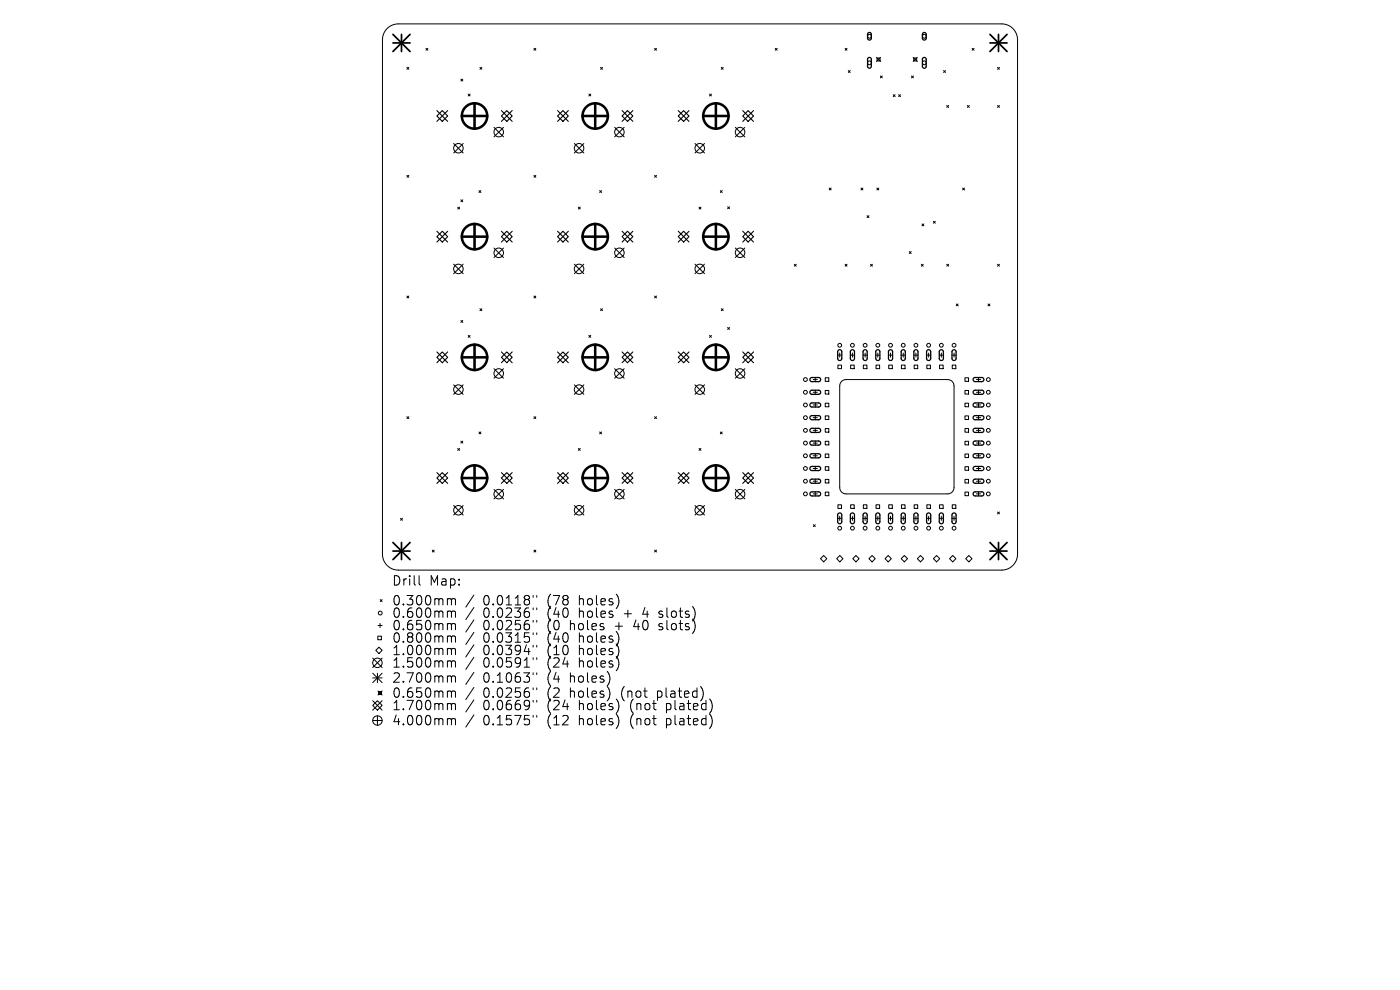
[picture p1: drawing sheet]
<svg xmlns="http://www.w3.org/2000/svg" width="297mm" height="210mm" viewBox="0 0 297 210" stroke-linecap="round" stroke-linejoin="round" font-family="sans-serif">
<defs><g id="words">
<g font-size="2.8">
<text x="83.1" y="124.5">Drill</text>
<text x="91.1" y="124.5">Map:</text>
<text x="83.1" y="128.7">0.300mm</text>
<text x="83.1" y="131.3">0.600mm</text>
<text x="102.5" y="128.7">0.0118&quot;</text>
<text x="102.5" y="131.3">0.0236&quot;</text>
<text x="116.2" y="128.7">(78</text>
<text x="116.2" y="131.3">(40</text>
<text x="123.1" y="128.7">holes)</text>
<text x="123.1" y="131.3">holes</text>
<text x="132.8" y="131.3">+</text>
<text x="137" y="131.3">4</text>
<text x="140.7" y="131.3">slots)</text>
<text x="83.1" y="134">0.650mm</text>
<text x="83.1" y="136.6">0.800mm</text>
<text x="102.5" y="134">0.0256&quot;</text>
<text x="102.5" y="136.6">0.0315&quot;</text>
<text x="116.2" y="134">(0</text>
<text x="116.2" y="136.6">(40</text>
<text x="121.2" y="134">holes</text>
<text x="123.1" y="136.6">holes)</text>
<text x="130.9" y="134">+</text>
<text x="135.1" y="134">40</text>
<text x="140.7" y="134">slots)</text>
<text x="83.1" y="139.3">1.000mm</text>
<text x="83.1" y="141.9">1.500mm</text>
<text x="102.5" y="139.3">0.0394&quot;</text>
<text x="102.5" y="141.9">0.0591&quot;</text>
<text x="116.2" y="139.3">(10</text>
<text x="116.2" y="141.9">(24</text>
<text x="123.1" y="139.3">holes)</text>
<text x="123.1" y="141.9">holes)</text>
<text x="83.1" y="145.1">2.700mm</text>
<text x="83.1" y="148.3">0.650mm</text>
<text x="102.5" y="145.1">0.1063&quot;</text>
<text x="102.5" y="148.3">0.0256&quot;</text>
<text x="116.2" y="145.1">(4</text>
<text x="116.2" y="148.3">(2</text>
<text x="121.2" y="145.1">holes)</text>
<text x="121.2" y="148.3">holes)</text>
<text x="132.3" y="148.3">(not</text>
<text x="140.1" y="148.3">plated)</text>
<text x="83.1" y="150.9">1.700mm</text>
<text x="83.1" y="154.1">4.000mm</text>
<text x="102.5" y="150.9">0.0669&quot;</text>
<text x="102.5" y="154.1">0.1575&quot;</text>
<text x="116.2" y="150.9">(24</text>
<text x="116.2" y="154.1">(12</text>
<text x="123.1" y="150.9">holes)</text>
<text x="123.1" y="154.1">holes)</text>
<text x="134.2" y="150.9">(not</text>
<text x="134.2" y="154.1">(not</text>
<text x="142" y="150.9">plated)</text>
<text x="142" y="154.1">plated)</text>
</g>
</g></defs>
<g fill="none" stroke="#000" stroke-width=".21">
<path d="M82.1 6.1l1-.7 1.4-.3h128a3.4 3.4 0 0 1 3.4 3.3v109.2a3.4 3.4 0 0 1-3.4 3.3h-128a3.4 3.4 0 0 1-3.4-3.3v-109.2l.3-1.2zM86.3 14.3l.4 .4M86.7 14.3l-.4 .4M90.4 10.3l.4 .4M90.8 10.3l-.4 .4M97.8 16.8l.4 .4M98.2 16.8l-.4 .4M99.3 20l.4 .4M99.7 20l-.4 .4M101.8 14.3l.4 .4M102.2 14.3l-.4 .4M113.3 10.3l.4 .4"/>
<path d="M113.7 10.3l-.4 .4M124.9 20l.4 .4M125.3 20l-.4 .4M127.4 14.3l.4 .4M127.8 14.3l-.4 .4M138.9 10.3l.4 .4M139.3 10.3l-.4 .4M150.5 20l.4 .4M150.9 20l-.4 .4M153 14.3l.4 .4M153.4 14.3l-.4 .4M164.5 10.3l.4 .4"/>
<path d="M164.9 10.3l-.4 .4M179.3 10.3l.4 .4M179.7 10.3l-.4 .4M180 15l.4 .4M180.4 15l-.4 .4M185.9 12.2l.9 .9M186.1 12.3h.6v.6h-.6zM186.8 16.1l.4 .4M186.8 12.2l-.9 .9M187.2 16.1l-.4 .4M193.4 16.1l.4 .4M193.7 12.2l.9 .9"/>
<path d="M193.8 16.1l-.4 .4M193.9 12.3h.6v.6h-.6zM194.6 12.2l-.9 .9M200.2 15l.4 .4M200.6 15l-.4 .4M206.2 10.3l.4 .4M206.6 10.3l-.4 .4M211.6 14.3l.4 .4M212 14.3l-.4 .4M86.3 37.2l.4 .4M86.7 37.2l-.4 .4M96.2 30.4l2.1 2.1"/>
<path d="M98.3 30.4l-2.1 2.1M104.8 27l2 2M106.8 27l-2 2M113.3 37.2l.4 .4M113.7 37.2l-.4 .4M121.8 30.4l2.1 2.1M123.9 30.4l-2.1 2.1M130.4 27l2 2M132.4 27l-2 2M138.9 37.2l.4 .4M139.3 37.2l-.4 .4M147.4 30.4l2.1 2.1"/>
<path d="M149.5 30.4l-2.1 2.1M156 27l2 2M158 27l-2 2M175.9 39.9l.4 .4M176.3 39.9l-.4 .4M182.7 39.9l.4 .4M183.1 39.9l-.4 .4M186 39.9l.4 .4M186.4 39.9l-.4 .4M189.5 20.1l.4 .4M189.9 20.1l-.4 .4M190.6 20.1l.4 .4"/>
<path d="M191 20.1l-.4 .4M200.8 22.4l.4 .4M201.2 22.4l-.4 .4M204.2 39.9l.4 .4M204.6 39.9l-.4 .4M205.2 22.4l.4 .4M205.6 22.4l-.4 .4M211.6 22.4l.4 .4M212 22.4l-.4 .4M96.2 56l2.1 2.1M97.1 43.9l.4 .4M97.5 43.9l-.4 .4"/>
<path d="M97.8 42.4l.4 .4M98.2 42.4l-.4 .4M98.3 56l-2.1 2.1M101.6 40.4l.4 .4M102 40.4l-.4 .4M104.8 52.6l2 2M106.8 52.6l-2 2M121.8 56l2.1 2.1M122.7 43.9l.4 .4M123.1 43.9l-.4 .4M123.9 56l-2.1 2.1M127.2 40.4l.4 .4"/>
<path d="M127.6 40.4l-.4 .4M130.4 52.6l2 2M132.4 52.6l-2 2M147.4 56l2.1 2.1M148.3 43.9l.4 .4M148.7 43.9l-.4 .4M149.5 56l-2.1 2.1M152.8 40.4l.4 .4M153.2 40.4l-.4 .4M154.4 43.9l.4 .4M154.8 43.9l-.4 .4M156 52.6l2 2"/>
<path d="M158 52.6l-2 2M168.5 56.1l.4 .4M168.9 56.1l-.4 .4M179.3 56.1l.4 .4M179.7 56.1l-.4 .4M183.9 45.8l.4 .4M184.3 45.8l-.4 .4M184.7 56.1l.4 .4M185.1 56.1l-.4 .4M192.9 53.4l.4 .4M193.3 53.4l-.4 .4M195.5 56.1l.4 .4"/>
<path d="M195.6 47.5l.4 .4M195.9 56.1l-.4 .4M196 47.5l-.4 .4M198 46.9l.4 .4M198.4 46.9l-.4 .4M200.8 56.1l.4 .4M201.2 56.1l-.4 .4M211.6 56.1l.4 .4M212 56.1l-.4 .4M86.3 62.8l.4 .4M86.7 62.8l-.4 .4M97.8 68l.4 .4"/>
<path d="M98.2 68l-.4 .4M99.3 71.2l.4 .4M99.7 71.2l-.4 .4M101.8 65.5l.4 .4M102.2 65.5l-.4 .4M104.8 78.2l2 2M106.8 78.2l-2 2M113.3 62.8l.4 .4M113.7 62.8l-.4 .4M124.9 71.2l.4 .4M125.3 71.2l-.4 .4M127.4 65.5l.4 .4"/>
<path d="M127.8 65.5l-.4 .4M130.4 78.2l2 2M132.4 78.2l-2 2M138.9 62.8l.4 .4M139.3 62.8l-.4 .4M150.5 71.2l.4 .4M150.9 71.2l-.4 .4M153 65.5l.4 .4M153.4 65.5l-.4 .4M154.4 69.5l.4 .4M154.8 69.5l-.4 .4M156 78.2l2 2"/>
<path d="M158 78.2l-2 2M177.7 75.3h.9M177.8 77.4h.7v.8h-.7zM178.1 74.9v.9M180.4 75.3h.9M180.5 77.4h.7v.8h-.7zM180.8 74.9v.9M183.1 75.3h.9M183.2 77.4h.7v.8h-.7zM183.5 74.9v.9M185.8 75.3h.9M185.8 77.4h.8v.8h-.8z"/>
<path d="M186.2 74.9v.9M188.5 75.3h.9M188.5 77.4h.8v.8h-.8zM188.9 74.9v.9M191.2 75.3h.9M191.2 77.4h.8v.8h-.8zM191.6 74.9v.9M193.9 75.3h.8M193.9 77.4h.8v.8h-.8zM194.3 74.9v.9M196.6 75.3h.8M196.6 77.4h.8v.8h-.8z"/>
<path d="M197 74.9v.9M199.3 75.3h.8M199.3 77.4h.8v.8h-.8zM199.7 74.9v.9M202 75.3h.8M202 77.4h.8v.8h-.8zM202.4 74.9v.9M202.9 64.5l.4 .4M203.3 64.5l-.4 .4M209.6 64.5l.4 .4M210 64.5l-.4 .4M86.3 88.4l.4 .4"/>
<path d="M86.7 88.4l-.4 .4M96.2 81.6l2.1 2.1M97.1 95.1l.4 .4M97.5 95.1l-.4 .4M97.8 93.6l.4 .4M98.2 93.6l-.4 .4M98.3 81.6l-2.1 2.1M101.6 91.6l.4 .4M102 91.6l-.4 .4M113.3 88.4l.4 .4M113.7 88.4l-.4 .4M121.8 81.6l2.1 2.1"/>
<path d="M122.7 95.1l.4 .4M123.1 95.1l-.4 .4M123.9 81.6l-2.1 2.1M127.2 91.6l.4 .4M127.6 91.6l-.4 .4M138.9 88.4l.4 .4M139.3 88.4l-.4 .4M147.4 81.6l2.1 2.1M148.3 95.1l.4 .4M148.7 95.1l-.4 .4M149.5 81.6l-2.1 2.1M152.8 91.6l.4 .4"/>
<path d="M153.2 91.6l-.4 .4M172.5 80.5h.9M172.5 83.2h.9M172.5 85.9h.9M172.5 88.6h.9M172.5 91.3h.9M172.5 94h.9M172.5 96.7h.9M172.5 99.4h.9M173 80.1v.9M173 82.8v.8M173 85.5v.8"/>
<path d="M173 88.2v.8M173 90.9v.8M173 93.6v.8M173 96.2v.9M173 98.9v.9M175.1 80.1h.7v.8h-.7zM175.1 82.8h.7v.8h-.7zM175.1 85.5h.7v.8h-.7zM175.1 88.2h.7v.8h-.7zM175.1 90.9h.7v.8h-.7zM175.1 93.6h.7v.8h-.7zM175.1 96.3h.7v.8h-.7z"/>
<path d="M175.1 99h.7v.8h-.7zM178.6 80.9l.9-.4h21.5a1.35 1.35 0 0 1 1.4 1.4v21.5a1.35 1.35 0 0 1-1.4 1.4h-21.5a1.35 1.35 0 0 1-1.4-1.4v-21.5l.2-.6zM204.7 80.1h.8v.8h-.8zM204.7 82.8h.8v.8h-.8zM204.7 85.5h.8v.8h-.8zM204.7 88.2h.8v.8h-.8zM204.7 90.9h.8v.8h-.8zM204.7 93.6h.8v.8h-.8zM204.7 96.3h.8v.8h-.8zM204.7 99h.8v.8h-.8zM207.1 80.5h.9M207.1 83.2h.9"/>
<path d="M207.1 85.9h.9M207.1 88.6h.9M207.1 91.3h.9M207.1 94h.9M207.1 96.7h.9M207.1 99.4h.9M207.6 80.1v.9M207.6 82.8v.8M207.6 85.5v.8M207.6 88.2v.8M207.6 90.9v.8M207.6 93.6v.8"/>
<path d="M207.6 96.2v.9M207.6 98.9v.9M85 110l.4 .4M85.4 110l-.4 .4M91.7 116.7l.4 .4M92.1 116.7l-.4 .4M96.2 107.2l2.1 2.1M98.3 107.2l-2.1 2.1M104.8 103.8l2 2M106.8 103.8l-2 2M113.3 116.7l.4 .4M113.7 116.7l-.4 .4"/>
<path d="M121.8 107.2l2.1 2.1M123.9 107.2l-2.1 2.1M130.4 103.8l2 2M132.4 103.8l-2 2M138.9 116.7l.4 .4M139.3 116.7l-.4 .4M147.4 107.2l2.1 2.1M149.5 107.2l-2.1 2.1M156 103.8l2 2M158 103.8l-2 2M172.5 104.8h.9M172.5 102.1h.9"/>
<path d="M172.6 111.3l.4 .4M173 111.3l-.4 .4M173 101.6v.9M173 104.3v.9M174.7 117.8l.7 .7-.7 .7-.6-.7zM175.1 101.7h.7v.8h-.7zM175.1 104.4h.7v.8h-.7zM177.5 118.5l.7-.7 .6 .7-.6 .7zM177.7 110h.9M177.8 107.1h.7v.7h-.7zM178.1 109.5v.9M180.4 110h.9"/>
<path d="M180.5 107.1h.7v.7h-.7zM180.8 109.5v.9M180.9 118.5l.7-.7 .7 .7-.7 .7zM183.1 110h.9M183.2 107.1h.7v.7h-.7zM183.5 109.5v.9M185 117.8l.7 .7-.7 .7-.7-.7zM185.8 110h.9M185.8 107.1h.8v.7h-.8zM186.2 109.5v.9M187.8 118.5l.6-.7 .7 .7-.7 .7zM188.5 110h.9"/>
<path d="M188.5 107.1h.8v.7h-.8zM188.9 109.5v.9M191.2 110h.9M191.2 107.1h.8v.7h-.8zM191.6 109.5v.9M191.9 117.8l.6 .7-.6 .7-.7-.7zM193.9 110h.8M193.9 107.1h.8v.7h-.8zM194.3 109.5v.9M194.6 118.5l.7-.7 .6 .7-.6 .7zM196.6 110h.8M196.6 107.1h.8v.7h-.8z"/>
<path d="M197 109.5v.9M198 118.5l.7-.7 .7 .7-.7 .7zM199.3 110h.8M199.3 107.1h.8v.7h-.8zM199.7 109.5v.9M202 110h.8M202 107.1h.8v.7h-.8zM202.1 117.8l.7 .7-.7 .7-.7-.7zM202.4 109.5v.9M204.7 101.7h.8v.8h-.8zM204.7 104.4h.8v.8h-.8zM204.9 118.5l.6-.7 .7 .7-.7 .7z"/>
<path d="M207.1 104.8h.9M207.1 102.1h.9M207.6 101.6v.9M207.6 104.3v.9M211.6 108.6l.4 .4M212 108.6l-.4 .4M79.1 139.6l2 2M80.1 134.9h.8v.8h-.8zM80.2 132.7h.9M80.4 137.3l.7 .7-.7 .6-.7-.6zM80.6 132.2v.9M80.7 127.2l.4 .4"/>
<path d="M81.1 127.2l-.4 .4M81.1 139.6l-2 2M88.9 122.1v1.7l.3 .3M95.2 127l.5 .1 .1 .2M95.2 129.6h.3l.3 .3M95.2 132.3h.3l.3 .3M95.2 134.9h.3l.3 .3M95.2 137.5l.5 .1 .1 .2M95.8 127.3l.3-.3 .4 .1 .1 1.2M95.8 127.3v1M95.8 129.9v1.1M95.8 132.6v1"/>
<path d="M95.8 135.2v1M95.8 137.8v1.1M95.8 129.9l.3-.3 .4 .1 .1 1.3M95.8 132.6l.3-.3 .4 .1 .1 1.2M95.8 135.2l.3-.3 .4 .1 .1 1.2M95.8 137.8l.3-.3 .4 .1 .1 1.3M100.5 126.2l-1.7 2.6M100.5 128.9l-1.7 2.5M100.5 131.5l-1.7 2.6M100.5 134.1l-1.7 2.6M100.5 136.8l-1.7 2.6M100.5 139.4l-1.7 2.6"/>
<path d="M113.1 126.3v.4M113.1 129v.3M113.1 131.6v.4M113.1 134.2v.4M113.1 136.9v.4M113.1 139.5v.4M113.9 126.3v.4M113.9 129v.3M113.9 131.6v.4M113.9 134.2v.4M113.9 136.9v.4M113.9 139.5v.4"/>
<path d="M139.8 130.9l.2 .1M139.8 133.5l.2 .1M139.9 129.7v.5M139.9 132.4v.4M79.1 149.6l1-1 1 1-1 1zM79.1 142.8l2 2M79.1 143.8h2M79.1 148.6l2 2M79.1 152.8h2M80.1 142.8v2M80.1 151.8v2M80.2 146.6l.9 .8"/>
<path d="M80.3 146.7h.6v.6h-.6zM81.1 142.8l-2 2M81.1 146.6l-.9 .8M81.1 148.6l-2 2M95.2 140.2l.5 .1 .1 .2M95.2 143.4h.3l.3 .3M95.2 146.6h.3l.3 .3M95.2 149.2l.5 .1 .1 .2M95.2 152.4h.3l.3 .3M95.8 140.5v1M95.8 143.7v1M95.8 146.9v1"/>
<path d="M95.8 149.5v1.1M95.8 152.7v1.1M95.8 140.5l.3-.3 .4 .1 .1 1.2M95.8 143.7l.3-.3 .4 .1 .1 1.2M95.8 146.9l.3-.3 .4 .1 .1 1.2M95.8 149.5l.3-.3 .4 .1 .1 1.3M95.8 152.7l.3-.3 .4 .1 .1 1.3M100.5 142.6l-1.7 2.6M100.5 145.8l-1.7 2.6M100.5 148.5l-1.7 2.5M100.5 151.7l-1.7 2.5M113.1 142.7v.4"/>
<path d="M113.1 145.9v.4M113.1 148.6v.3M113.1 151.8v.3M113.9 142.7v.4M113.9 145.9v.4M113.9 148.6v.3M113.9 151.8v.3"/>
<circle cx="184.4" cy="7.7" r=".4"/>
<circle cx="184.4" cy="13.3" r=".4"/>
<circle cx="196.1" cy="7.7" r=".4"/>
<circle cx="196.1" cy="13.3" r=".4"/>
<circle cx="97.2" cy="31.4" r="1.01"/>
<circle cx="105.8" cy="28" r="1.01"/>
<circle cx="122.8" cy="31.4" r="1.01"/>
<circle cx="131.4" cy="28" r="1.01"/>
<circle cx="148.4" cy="31.4" r="1.01"/>
<circle cx="157" cy="28" r="1.01"/>
<circle cx="97.2" cy="57" r="1.01"/>
<circle cx="105.8" cy="53.6" r="1.01"/>
<circle cx="122.8" cy="57" r="1.01"/>
<circle cx="131.4" cy="53.6" r="1.01"/>
<circle cx="148.4" cy="57" r="1.01"/>
<circle cx="157" cy="53.6" r="1.01"/>
<circle cx="105.8" cy="79.2" r="1.01"/>
<circle cx="131.4" cy="79.2" r="1.01"/>
<circle cx="157" cy="79.2" r="1.01"/>
<circle cx="178.1" cy="73.2" r=".4"/>
<circle cx="180.8" cy="73.2" r=".4"/>
<circle cx="183.5" cy="73.2" r=".4"/>
<circle cx="186.2" cy="73.2" r=".4"/>
<circle cx="188.9" cy="73.2" r=".4"/>
<circle cx="191.6" cy="73.2" r=".4"/>
<circle cx="194.3" cy="73.2" r=".4"/>
<circle cx="197" cy="73.2" r=".4"/>
<circle cx="199.7" cy="73.2" r=".4"/>
<circle cx="202.4" cy="73.2" r=".4"/>
<circle cx="97.2" cy="82.6" r="1.01"/>
<circle cx="122.8" cy="82.6" r="1.01"/>
<circle cx="148.4" cy="82.6" r="1.01"/>
<circle cx="170.9" cy="88.6" r=".4"/>
<circle cx="170.9" cy="99.4" r=".4"/>
<circle cx="170.9" cy="85.9" r=".4"/>
<circle cx="170.9" cy="80.5" r=".4"/>
<circle cx="170.9" cy="91.3" r=".4"/>
<circle cx="170.9" cy="83.2" r=".4"/>
<circle cx="170.9" cy="96.7" r=".4"/>
<circle cx="170.9" cy="94" r=".4"/>
<circle cx="209.7" cy="99.4" r=".4"/>
<circle cx="209.7" cy="88.6" r=".4"/>
<circle cx="209.7" cy="85.9" r=".4"/>
<circle cx="209.7" cy="91.3" r=".4"/>
<circle cx="209.7" cy="80.5" r=".4"/>
<circle cx="209.7" cy="83.2" r=".4"/>
<circle cx="209.7" cy="96.7" r=".4"/>
<circle cx="209.7" cy="94" r=".4"/>
<circle cx="97.2" cy="108.2" r="1.01"/>
<circle cx="105.8" cy="104.8" r="1.01"/>
<circle cx="122.8" cy="108.2" r="1.01"/>
<circle cx="131.4" cy="104.8" r="1.01"/>
<circle cx="148.4" cy="108.2" r="1.01"/>
<circle cx="157" cy="104.8" r="1.01"/>
<circle cx="170.9" cy="102.1" r=".4"/>
<circle cx="170.9" cy="104.8" r=".4"/>
<circle cx="178.1" cy="112" r=".4"/>
<circle cx="180.8" cy="112" r=".4"/>
<circle cx="183.5" cy="112" r=".4"/>
<circle cx="186.2" cy="112" r=".4"/>
<circle cx="188.9" cy="112" r=".4"/>
<circle cx="191.6" cy="112" r=".4"/>
<circle cx="194.3" cy="112" r=".4"/>
<circle cx="197" cy="112" r=".4"/>
<circle cx="199.7" cy="112" r=".4"/>
<circle cx="202.4" cy="112" r=".4"/>
<circle cx="209.7" cy="102.1" r=".4"/>
<circle cx="209.7" cy="104.8" r=".4"/>
<circle cx="80.7" cy="130" r=".4"/>
<circle cx="80.1" cy="140.6" r="1"/>
<circle cx="80.1" cy="152.8" r="1"/>
</g>
<g fill="none" stroke="#000" stroke-width=".27">
<path d="M184.2 7l.4-.1 .2 .3v1l-.2 .3-.4-.1-.1-.2zM184.2 12.3l.4-.1 .2 .3v1.6l-.3 .4-.3-.1-.2-.3zM195.8 7l.4-.1 .3 .3v1l-.3 .3-.3-.1-.2-.2zM195.8 12.3l.4-.1 .3 .3v1.6l-.3 .4-.3-.1-.2-.3zM177.8 74.3l.5-.1 .3 .3v1.6l-.4 .4-.3-.1-.2-.3v-1.5zM180.5 74.3l.5-.1 .3 .3v1.6l-.4 .4-.3-.1-.2-.3v-1.5zM183.2 74.3l.4-.1 .4 .3v1.6l-.4 .4-.3-.1-.2-.3v-1.5zM185.9 74.3l.4-.1 .4 .3v1.6l-.4 .4-.3-.1-.2-.3v-1.5zM188.6 74.3l.4-.1 .4 .3v1.6l-.4 .4-.3-.1-.2-.3v-1.5zM191.3 74.3l.4-.1 .3 .3v1.6l-.3 .4-.3-.1-.2-.3v-1.5zM194 74.3l.4-.1 .3 .3v1.6l-.3 .4-.3-.1-.2-.3v-1.5zM196.7 74.3l.4-.1 .3 .3v1.6l-.3 .4-.3-.1-.2-.3v-1.5z"/>
<path d="M199.4 74.3l.4-.1 .3 .3v1.6l-.3 .4-.4-.1-.1-.3v-1.5zM202.1 74.3l.4-.1 .3 .3v1.6l-.3 .4-.4-.1-.1-.3v-1.5zM171.9 80.2l.3-.1h1.5l.3 .2 .1 .3-.4 .3h-1.5l-.4-.2zM171.9 82.9l.3-.1h1.5l.3 .2 .1 .3-.4 .3h-1.5l-.4-.2zM171.9 85.6l.3-.1h1.5l.3 .2 .1 .3-.4 .3h-1.5l-.4-.2zM171.9 88.3l.3-.1h1.5l.3 .2 .1 .3-.4 .3h-1.5l-.4-.2zM171.9 91l.3-.1h1.5l.3 .1 .1 .4-.4 .3h-1.5l-.4-.3zM171.9 93.7l.3-.1h1.5l.3 .1 .1 .4-.4 .3h-1.5l-.4-.3zM171.9 96.4l.3-.2 1.5 .1 .3 .1 .1 .4-.4 .3h-1.5l-.4-.3zM171.9 99.1l.3-.2h1.5l.3 .2 .1 .4-.4 .3h-1.5l-.4-.3zM206.6 80.2l.2-.1h1.6l.2 .2 .1 .3-.3 .3h-1.6l-.3-.3zM206.6 82.9l.2-.1h1.6l.2 .2 .1 .3-.3 .3h-1.6l-.3-.3z"/>
<path d="M206.6 85.6l.2-.1h1.6l.2 .2 .1 .3-.3 .3h-1.6l-.3-.3zM206.6 88.3l.2-.1h1.6l.2 .2 .1 .3-.3 .3h-1.6l-.3-.3zM206.6 91l.2-.1h1.6l.2 .1 .1 .4-.3 .3h-1.6l-.3-.3zM206.6 93.7l.2-.1h1.6l.2 .1 .1 .4-.3 .3h-1.6l-.3-.3zM206.6 96.4l.2-.2 1.6 .1 .2 .1 .1 .4-.3 .3h-1.6l-.3-.3zM206.6 99.1l.2-.2h1.6l.2 .2 .1 .4-.3 .3h-1.6l-.3-.3zM171.9 101.8l.3-.2h1.5l.3 .2 .1 .4-.4 .3h-1.5l-.4-.3zM171.9 104.5l.3-.2h1.5l.3 .2 .1 .3-.4 .4h-1.5l-.4-.3zM177.8 108.9l.5-.1 .3 .4v1.5l-.4 .4-.3-.1-.2-.3v-1.5zM180.5 108.9l.5-.1 .3 .4v1.5l-.4 .4-.3-.1-.2-.3v-1.5zM183.2 108.9l.5-.1 .3 .4v1.5l-.4 .4-.3-.1-.2-.3v-1.5zM185.9 108.9l.5-.1 .3 .4v1.5l-.4 .4-.3-.1-.2-.3v-1.5z"/>
<path d="M188.6 108.9l.5-.1 .3 .4v1.5l-.4 .4-.3-.1-.2-.3v-1.5zM191.3 108.9l.5-.1 .2 .4v1.5l-.3 .4-.3-.1-.2-.3v-1.5zM194 108.9l.5-.1 .2 .4v1.5l-.3 .4-.3-.1-.2-.3v-1.5zM196.7 108.9l.5-.1 .2 .4v1.5l-.3 .4-.3-.1-.2-.3v-1.5zM199.4 108.9l.4-.1 .3 .4v1.5l-.3 .4-.4-.1-.1-.3v-1.5zM202.1 108.9l.4-.1 .3 .4v1.5l-.3 .4-.4-.1-.1-.3v-1.5zM206.6 101.8l.2-.2h1.6l.2 .2 .1 .4-.3 .3h-1.6l-.3-.3zM206.6 104.5l.2-.2h1.6l.2 .2 .1 .3-.3 .4h-1.6l-.3-.3z"/>
</g>
<g fill="none" stroke="#000" stroke-width=".36">
<path d="M83.4 7.3l3.6 3.6M83.4 9.1h3.6M85.2 7.3v3.6M87 7.3l-3.6 3.6M210 9.1h3.6M210 7.3l3.6 3.6M211.8 7.3v3.6M213.6 7.3l-3.6 3.6M83.4 115.1l3.6 3.6M83.4 116.9h3.6M85.2 115.1v3.6M87 115.1l-3.6 3.6"/>
<path d="M210 116.9h3.6M210 115.1l3.6 3.6M211.8 115.1v3.6M213.6 115.1l-3.6 3.6"/>
</g>
<g fill="none" stroke="#000" stroke-width=".23">
<path d="M92.7 24.6l1.1-1.1 1.2 1.1-1.2 1.1zM92.7 23.5l2.3 2.2M95 23.5l-2.3 2.2M106.4 24.6l1.1-1.1 1.2 1.1-1.2 1.1zM106.4 23.5l2.3 2.2M108.7 23.5l-2.3 2.2M118.3 24.6l1.1-1.1 1.2 1.1-1.2 1.1zM118.3 23.5l2.3 2.2M120.6 23.5l-2.3 2.2M132 24.6l1.1-1.1 1.2 1.1-1.2 1.1zM132 23.5l2.3 2.2M134.3 23.5l-2.3 2.2"/>
<path d="M143.9 24.6l1.1-1.1 1.2 1.1-1.2 1.1zM143.9 23.5l2.3 2.2M146.2 23.5l-2.3 2.2M157.6 23.5l2.3 2.2M158.7 23.5l1.2 1.1-1.2 1.1-1.1-1.1zM159.9 23.5l-2.3 2.2M92.7 49.1l2.3 2.2M93.8 49.1l1.2 1.1-1.2 1.1-1.1-1.1zM95 49.1l-2.3 2.2M106.4 49.1l2.3 2.2M107.5 49.1l1.2 1.1-1.2 1.1-1.1-1.1zM108.7 49.1l-2.3 2.2"/>
<path d="M118.3 50.2l1.1-1.1 1.2 1.1-1.2 1.1zM118.3 49.1l2.3 2.2M120.6 49.1l-2.3 2.2M132 49.1l2.3 2.2M133.1 49.1l1.2 1.1-1.2 1.1-1.1-1.1zM134.3 49.1l-2.3 2.2M143.9 49.1l2.3 2.2M145 49.1l1.2 1.1-1.2 1.1-1.1-1.1zM146.2 49.1l-2.3 2.2M157.6 49.1l2.3 2.2M158.7 49.1l1.2 1.1-1.2 1.1-1.1-1.1zM159.9 49.1l-2.3 2.2"/>
<path d="M92.7 75.8l1.1-1.1 1.2 1.1-1.2 1.1zM92.7 74.7l2.3 2.2M95 74.7l-2.3 2.2M106.4 75.8l1.1-1.1 1.2 1.1-1.2 1.1zM106.4 74.7l2.3 2.2M108.7 74.7l-2.3 2.2M118.3 75.8l1.1-1.1 1.2 1.1-1.2 1.1zM118.3 74.7l2.3 2.2M120.6 74.7l-2.3 2.2M132 75.8l1.1-1.1 1.2 1.1-1.2 1.1zM132 74.7l2.3 2.2M134.3 74.7l-2.3 2.2"/>
<path d="M143.9 75.8l1.1-1.1 1.2 1.1-1.2 1.1zM143.9 74.7l2.3 2.2M146.2 74.7l-2.3 2.2M157.6 74.7l2.3 2.2M158.7 74.7l1.2 1.1-1.2 1.1-1.1-1.1zM159.9 74.7l-2.3 2.2M92.7 100.3l2.3 2.2M93.8 100.3l1.2 1.1-1.2 1.1-1.1-1.1zM95 100.3l-2.3 2.2M106.4 100.3l2.3 2.2M107.5 100.3l1.2 1.1-1.2 1.1-1.1-1.1zM108.7 100.3l-2.3 2.2"/>
<path d="M118.3 101.4l1.1-1.1 1.2 1.1-1.2 1.1zM118.3 100.3l2.3 2.2M120.6 100.3l-2.3 2.2M132 100.3l2.3 2.2M133.1 100.3l1.2 1.1-1.2 1.1-1.1-1.1zM134.3 100.3l-2.3 2.2M143.9 100.3l2.3 2.2M145 100.3l1.2 1.1-1.2 1.1-1.1-1.1zM146.2 100.3l-2.3 2.2M157.6 100.3l2.3 2.2M158.7 100.3l1.2 1.1-1.2 1.1-1.1-1.1zM159.9 100.3l-2.3 2.2"/>
</g>
<g fill="none" stroke="#000" stroke-width=".54">
<path d="M98 24.6h5.4M100.7 21.9v5.4M123.6 24.6h5.4M126.3 21.9v5.4M149.2 24.6h5.4M151.9 21.9v5.4M98 50.2h5.4M100.7 47.5v5.4M123.6 50.2h5.4M126.3 47.5v5.4M149.2 50.2h5.4M151.9 47.5v5.4"/>
<path d="M98 75.8h5.4M100.7 73.1v5.4M123.6 75.8h5.4M126.3 73.1v5.4M149.2 75.8h5.4M151.9 73.1v5.4M100.7 98.7v5.4M126.3 98.7v5.4M151.9 98.7v5.4M98 101.4h5.4M123.6 101.4h5.4M149.2 101.4h5.4"/>
<circle cx="100.7" cy="24.6" r="2.69"/>
<circle cx="126.3" cy="24.6" r="2.69"/>
<circle cx="151.9" cy="24.6" r="2.69"/>
<circle cx="100.7" cy="50.2" r="2.69"/>
<circle cx="126.3" cy="50.2" r="2.69"/>
<circle cx="151.9" cy="50.2" r="2.69"/>
<circle cx="100.7" cy="75.8" r="2.69"/>
<circle cx="126.3" cy="75.8" r="2.69"/>
<circle cx="151.9" cy="75.8" r="2.69"/>
<circle cx="100.7" cy="101.4" r="2.69"/>
<circle cx="126.3" cy="101.4" r="2.69"/>
<circle cx="151.9" cy="101.4" r="2.69"/>
</g>
<use href="#words"/>
</svg>
